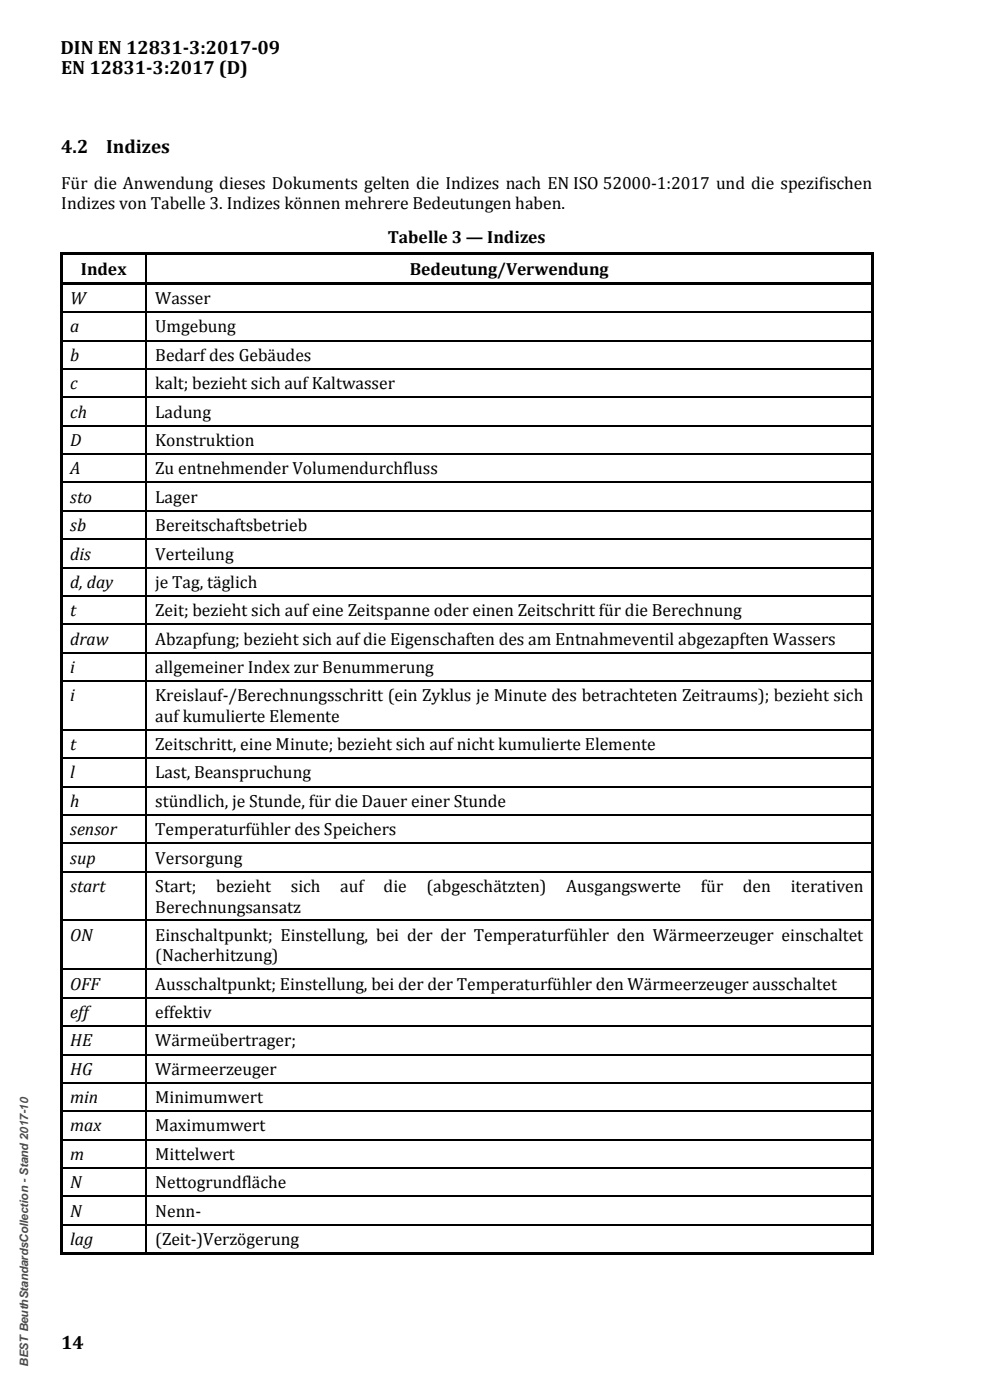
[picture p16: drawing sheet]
<svg xmlns="http://www.w3.org/2000/svg" width="210mm" height="297mm" viewBox="0 0 210 297" stroke-linecap="round" stroke-linejoin="round" font-family="sans-serif">
<defs><g id="words">
<g font-size="4.1">
<text x="12.8" y="11.5">DIN EN 12831-3:2017-09</text>
<text x="13" y="15.6">EN 12831-3:2017 (D)</text>
<text x="13" y="32.6">4.2</text>
<text x="22.5" y="32.6">Indizes</text>
<text x="13" y="286.2">14</text>
</g>
<g font-size="3.7">
<text x="13" y="40">Für die Anwendung dieses Dokuments gelten die Indizes nach EN ISO 52000-1:2017 und die spezifischen</text>
<text x="13" y="44.4">Indizes von Tabelle 3. Indizes können mehrere Bedeutungen haben.</text>
<text x="82.3" y="51.6">Tabelle 3 — Indizes</text>
<text x="17.1" y="58.2">Index</text>
<text x="87" y="58.2">Bedeutung/Verwendung</text>
<text x="14.9" y="64.5">W</text>
<text x="32.9" y="64.5">Wasser</text>
<text x="14.9" y="70.5">a</text>
<text x="32.9" y="70.5">Umgebung</text>
<text x="14.9" y="76.5">b</text>
<text x="32.9" y="76.5">Bedarf des Gebäudes</text>
<text x="14.9" y="82.6">c</text>
<text x="32.9" y="82.6">kalt; bezieht sich auf Kaltwasser</text>
<text x="14.9" y="88.6">ch</text>
<text x="32.9" y="88.6">Ladung</text>
<text x="14.9" y="94.6">D</text>
<text x="32.9" y="94.6">Konstruktion</text>
<text x="14.9" y="100.6">A</text>
<text x="32.9" y="100.6">Zu entnehmender Volumendurchfluss</text>
<text x="14.9" y="106.6">sto</text>
<text x="32.9" y="106.6">Lager</text>
<text x="14.9" y="112.6">sb</text>
<text x="32.9" y="112.6">Bereitschaftsbetrieb</text>
<text x="14.9" y="118.7">dis</text>
<text x="32.9" y="118.7">Verteilung</text>
<text x="14.9" y="124.7">d, day</text>
<text x="32.9" y="124.7">je Tag, täglich</text>
<text x="14.9" y="130.7">t</text>
<text x="32.9" y="130.7">Zeit; bezieht sich auf eine Zeitspanne oder einen Zeitschritt für die Berechnung</text>
<text x="14.9" y="136.7">draw</text>
<text x="32.9" y="136.7">Abzapfung; bezieht sich auf die Eigenschaften des am Entnahmeventil abgezapften Wassers</text>
<text x="14.9" y="142.7">i</text>
<text x="32.9" y="142.7">allgemeiner Index zur Benummerung</text>
<text x="14.9" y="148.8">i</text>
<text x="32.9" y="148.8">Kreislauf-/Berechnungsschritt (ein Zyklus je Minute des betrachteten Zeitraums); bezieht sich</text>
<text x="32.9" y="153.2">auf kumulierte Elemente</text>
<text x="14.9" y="159.1">t</text>
<text x="32.9" y="159.1">Zeitschritt, eine Minute; bezieht sich auf nicht kumulierte Elemente</text>
<text x="14.9" y="165.1">l</text>
<text x="32.9" y="165.1">Last, Beanspruchung</text>
<text x="14.9" y="171.2">h</text>
<text x="32.9" y="171.2">stündlich, je Stunde, für die Dauer einer Stunde</text>
<text x="14.9" y="177.2">sensor</text>
<text x="32.9" y="177.2">Temperaturfühler des Speichers</text>
<text x="14.9" y="183.2">sup</text>
<text x="32.9" y="183.2">Versorgung</text>
<text x="14.9" y="189.2">start</text>
<text x="32.9" y="189.3">Start;</text>
<text x="45.8" y="189.3">bezieht</text>
<text x="61.7" y="189.3">sich</text>
<text x="72.2" y="189.3">auf</text>
<text x="81.4" y="189.3">die</text>
<text x="90.5" y="189.3">(abgeschätzten)</text>
<text x="120.1" y="189.3">Ausgangswerte</text>
<text x="148.7" y="189.3">für</text>
<text x="157.6" y="189.3">den</text>
<text x="167.7" y="189.3">iterativen</text>
<text x="32.9" y="193.6">Berechnungsansatz</text>
<text x="14.9" y="199.6">ON</text>
<text x="32.9" y="199.6">Einschaltpunkt; Einstellung, bei der der Temperaturfühler den Wärmeerzeuger einschaltet</text>
<text x="32.9" y="204">(Nacherhitzung)</text>
<text x="14.9" y="209.9">OFF</text>
<text x="32.9" y="209.9">Ausschaltpunkt; Einstellung, bei der der Temperaturfühler den Wärmeerzeuger ausschaltet</text>
<text x="14.9" y="216">eff</text>
<text x="32.9" y="216">effektiv</text>
<text x="14.9" y="222">HE</text>
<text x="32.9" y="222">Wärmeübertrager;</text>
<text x="14.9" y="228">HG</text>
<text x="32.9" y="228">Wärmeerzeuger</text>
<text x="14.9" y="234">min</text>
<text x="32.9" y="234">Minimumwert</text>
<text x="14.9" y="240">max</text>
<text x="32.9" y="240">Maximumwert</text>
<text x="14.9" y="246">m</text>
<text x="32.9" y="246">Mittelwert</text>
<text x="14.9" y="252.1">N</text>
<text x="32.9" y="252.1">Nettogrundfläche</text>
<text x="14.9" y="258.1">N</text>
<text x="32.9" y="258.1">Nenn-</text>
<text x="14.9" y="264.1">lag</text>
<text x="32.9" y="264.1">(Zeit-)Verzögerung</text>
</g>
<text font-size="2.5" fill="#4d4d4d" x="6" y="290" transform="rotate(-90 6 290)">BEST BeuthStandardsCollection - Stand 2017-10</text>
</g></defs>
<g fill="#000">
<path d="M12.7 53.6h.6v.5h-.6z" fill-rule="evenodd"/>
<path d="M12.7 53.6h.6v.5h-.6z" fill-rule="evenodd"/>
<path d="M12.7 54.1h.6v5.8h-.6z" fill-rule="evenodd"/>
<path d="M13.3 53.6h17.6v.5h-17.6z" fill-rule="evenodd"/>
<path d="M30.9 53.6h.5v.5h-.5z" fill-rule="evenodd"/>
<path d="M31.4 53.6h153.3v.5h-153.3z" fill-rule="evenodd"/>
<path d="M184.7 53.6h.6v.5h-.6z" fill-rule="evenodd"/>
<path d="M184.7 53.6h.6v.5h-.6z" fill-rule="evenodd"/>
<path d="M184.7 54.1h.6v5.8h-.6z" fill-rule="evenodd"/>
<path d="M12.7 59.9h.6v.5h-.6z" fill-rule="evenodd"/>
<path d="M12.7 60.4h.6v5.7h-.6z" fill-rule="evenodd"/>
<path d="M12.7 66.4h.6v5.7h-.6z" fill-rule="evenodd"/>
<path d="M12.7 72.4h.6v5.7h-.6z" fill-rule="evenodd"/>
<path d="M13.3 59.9h17.6v.5h-17.6z" fill-rule="evenodd"/>
<path d="M30.9 59.9h.5v.5h-.5z" fill-rule="evenodd"/>
<path d="M31.4 59.9h153.3v.5h-153.3z" fill-rule="evenodd"/>
<path d="M184.7 59.9h.6v.5h-.6z" fill-rule="evenodd"/>
<path d="M184.7 60.4h.6v5.7h-.6z" fill-rule="evenodd"/>
<path d="M184.7 66.4h.6v5.7h-.6z" fill-rule="evenodd"/>
<path d="M184.7 72.4h.6v5.7h-.6z" fill-rule="evenodd"/>
<path d="M12.7 78.4h.6v5.8h-.6z" fill-rule="evenodd"/>
<path d="M12.7 84.4h.6v5.8h-.6z" fill-rule="evenodd"/>
<path d="M12.7 90.5h.6v5.7h-.6z" fill-rule="evenodd"/>
<path d="M184.7 78.4h.6v5.8h-.6z" fill-rule="evenodd"/>
<path d="M184.7 84.4h.6v5.8h-.6z" fill-rule="evenodd"/>
<path d="M184.7 90.5h.6v5.7h-.6z" fill-rule="evenodd"/>
<path d="M12.7 96.5h.6v5.7h-.6z" fill-rule="evenodd"/>
<path d="M12.7 102.5h.6v5.7h-.6z" fill-rule="evenodd"/>
<path d="M12.7 108.5h.6v5.8h-.6z" fill-rule="evenodd"/>
<path d="M184.7 96.5h.6v5.7h-.6z" fill-rule="evenodd"/>
<path d="M184.7 102.5h.6v5.7h-.6z" fill-rule="evenodd"/>
<path d="M184.7 108.5h.6v5.8h-.6z" fill-rule="evenodd"/>
<path d="M12.7 114.5h.6v5.8h-.6z" fill-rule="evenodd"/>
<path d="M12.7 120.5h.6v5.8h-.6z" fill-rule="evenodd"/>
<path d="M12.7 126.6h.6v5.7h-.6z" fill-rule="evenodd"/>
<path d="M12.7 132.6h.6v5.7h-.6z" fill-rule="evenodd"/>
<path d="M184.7 114.5h.6v5.8h-.6z" fill-rule="evenodd"/>
<path d="M184.7 120.5h.6v5.8h-.6z" fill-rule="evenodd"/>
<path d="M184.7 126.6h.6v5.7h-.6z" fill-rule="evenodd"/>
<path d="M184.7 132.6h.6v5.7h-.6z" fill-rule="evenodd"/>
<path d="M12.7 138.6h.6v5.8h-.6z" fill-rule="evenodd"/>
<path d="M12.7 144.6h.6v10.1h-.6z" fill-rule="evenodd"/>
<path d="M184.7 138.6h.6v5.8h-.6z" fill-rule="evenodd"/>
<path d="M184.7 144.6h.6v10.1h-.6z" fill-rule="evenodd"/>
<path d="M12.7 155h.6v5.7h-.6z" fill-rule="evenodd"/>
<path d="M12.7 161h.6v5.8h-.6z" fill-rule="evenodd"/>
<path d="M12.7 167h.6v5.8h-.6z" fill-rule="evenodd"/>
<path d="M12.7 173h.6v5.8h-.6z" fill-rule="evenodd"/>
<path d="M184.7 155h.6v5.7h-.6z" fill-rule="evenodd"/>
<path d="M184.7 161h.6v5.8h-.6z" fill-rule="evenodd"/>
<path d="M184.7 167h.6v5.8h-.6z" fill-rule="evenodd"/>
<path d="M184.7 173h.6v5.8h-.6z" fill-rule="evenodd"/>
<path d="M12.7 179.1h.6v5.7h-.6z" fill-rule="evenodd"/>
<path d="M12.7 185.1h.6v10.1h-.6z" fill-rule="evenodd"/>
<path d="M184.7 179.1h.6v5.7h-.6z" fill-rule="evenodd"/>
<path d="M184.7 185.1h.6v10.1h-.6z" fill-rule="evenodd"/>
<path d="M12.7 195.4h.6v10.1h-.6z" fill-rule="evenodd"/>
<path d="M12.7 205.8h.6v5.7h-.6z" fill-rule="evenodd"/>
<path d="M12.7 211.8h.6v5.8h-.6z" fill-rule="evenodd"/>
<path d="M184.7 195.4h.6v10.1h-.6z" fill-rule="evenodd"/>
<path d="M184.7 205.8h.6v5.7h-.6z" fill-rule="evenodd"/>
<path d="M184.7 211.8h.6v5.8h-.6z" fill-rule="evenodd"/>
<path d="M12.7 217.8h.6v5.8h-.6z" fill-rule="evenodd"/>
<path d="M12.7 223.9h.6v5.7h-.6z" fill-rule="evenodd"/>
<path d="M12.7 229.9h.6v5.7h-.6z" fill-rule="evenodd"/>
<path d="M184.7 217.8h.6v5.8h-.6z" fill-rule="evenodd"/>
<path d="M184.7 223.9h.6v5.7h-.6z" fill-rule="evenodd"/>
<path d="M184.7 229.9h.6v5.7h-.6z" fill-rule="evenodd"/>
<path d="M12.7 235.9h.6v5.7h-.6z" fill-rule="evenodd"/>
<path d="M12.7 241.9h.6v5.7h-.6z" fill-rule="evenodd"/>
<path d="M12.7 247.9h.6v5.8h-.6z" fill-rule="evenodd"/>
<path d="M12.7 254h.6v5.7h-.6z" fill-rule="evenodd"/>
<path d="M184.7 235.9h.6v5.7h-.6z" fill-rule="evenodd"/>
<path d="M184.7 241.9h.6v5.7h-.6z" fill-rule="evenodd"/>
<path d="M184.7 247.9h.6v5.8h-.6z" fill-rule="evenodd"/>
<path d="M184.7 254h.6v5.7h-.6z" fill-rule="evenodd"/>
<path d="M12.7 260h.6v5.7h-.6z" fill-rule="evenodd"/>
<path d="M12.7 265.7h.6v.5h-.6z" fill-rule="evenodd"/>
<path d="M12.7 265.7h.6v.5h-.6z" fill-rule="evenodd"/>
<path d="M13.3 265.7h17.6v.5h-17.6z" fill-rule="evenodd"/>
<path d="M30.9 265.7h.5v.5h-.5z" fill-rule="evenodd"/>
<path d="M31.4 265.7h153.3v.5h-153.3z" fill-rule="evenodd"/>
<path d="M184.7 260h.6v5.7h-.6z" fill-rule="evenodd"/>
<path d="M184.7 265.7h.6v.5h-.6z" fill-rule="evenodd"/>
<path d="M184.7 265.7h.6v.5h-.6z" fill-rule="evenodd"/>
</g>
<g fill="#000">
<path d="M30.9 54.1h.2zM12.7 66.1h.6v.3h-.6zM12.7 72.1h.6v.3h-.6zM12.7 78.1h.6v.3h-.6zM30.9 60.4h.2zM30.9 66.1h.2v.3h-.2zM30.9 72.1h.2v.3h-.2zM30.9 78.1h.2v.3h-.2zM184.7 66.1h.6v.3h-.6zM184.7 72.1h.6v.3h-.6zM184.7 78.1h.6v.3h-.6zM12.7 84.2h.6v.2h-.6z"/>
<path d="M12.7 90.2h.6v.3h-.6zM12.7 96.2h.6v.3h-.6zM30.9 84.2h.2v.2h-.2zM30.9 90.2h.2v.3h-.2zM30.9 96.2h.2v.3h-.2zM184.7 84.2h.6v.2h-.6zM184.7 90.2h.6v.3h-.6zM184.7 96.2h.6v.3h-.6zM12.7 102.2h.6v.3h-.6zM12.7 108.2h.6v.3h-.6zM12.7 114.3h.6v.2h-.6zM30.9 102.2h.2v.3h-.2z"/>
<path d="M30.9 108.2h.2v.3h-.2zM30.9 114.3h.2v.2h-.2zM184.7 102.2h.6v.3h-.6zM184.7 108.2h.6v.3h-.6zM184.7 114.3h.6v.2h-.6zM12.7 120.3h.6v.2h-.6zM12.7 126.3h.6v.3h-.6zM12.7 132.3h.6v.3h-.6zM12.7 138.3h.6v.3h-.6zM30.9 120.3h.2v.2h-.2zM30.9 126.3h.2v.3h-.2zM30.9 132.3h.2v.3h-.2z"/>
<path d="M30.9 138.3h.2v.3h-.2zM184.7 120.3h.6v.2h-.6zM184.7 126.3h.6v.3h-.6zM184.7 132.3h.6v.3h-.6zM184.7 138.3h.6v.3h-.6zM12.7 144.4h.6v.2h-.6zM12.7 154.7h.6v.3h-.6zM30.9 144.4h.2v.2h-.2zM30.9 154.7h.2v.3h-.2zM184.7 144.4h.6v.2h-.6zM184.7 154.7h.6v.3h-.6zM12.7 160.7h.6v.3h-.6z"/>
<path d="M12.7 166.8h.6v.2h-.6zM12.7 172.8h.6v.2h-.6zM12.7 178.8h.6v.3h-.6zM30.9 160.7h.2v.3h-.2zM30.9 166.8h.2v.2h-.2zM30.9 172.8h.2v.2h-.2zM30.9 178.8h.2v.3h-.2zM184.7 160.7h.6v.3h-.6zM184.7 166.8h.6v.2h-.6zM184.7 172.8h.6v.2h-.6zM184.7 178.8h.6v.3h-.6zM12.7 184.8h.6v.3h-.6z"/>
<path d="M12.7 195.2h.6v.2h-.6zM30.9 184.8h.2v.3h-.2zM30.9 195.2h.2v.2h-.2zM184.7 184.8h.6v.3h-.6zM184.7 195.2h.6v.2h-.6zM12.7 205.5h.6v.3h-.6zM12.7 211.5h.6v.3h-.6zM12.7 217.6h.6v.2h-.6zM30.9 205.5h.2v.3h-.2zM30.9 211.5h.2v.3h-.2zM30.9 217.6h.2v.2h-.2zM184.7 205.5h.6v.3h-.6z"/>
<path d="M184.7 211.5h.6v.3h-.6zM184.7 217.6h.6v.2h-.6zM12.7 223.6h.6v.3h-.6zM12.7 229.6h.6v.3h-.6zM12.7 235.6h.6v.3h-.6zM30.9 223.6h.2v.3h-.2zM30.9 229.6h.2v.3h-.2zM30.9 235.6h.2v.3h-.2zM184.7 223.6h.6v.3h-.6zM184.7 229.6h.6v.3h-.6zM184.7 235.6h.6v.3h-.6zM12.7 241.6h.6v.3h-.6z"/>
<path d="M12.7 247.6h.6v.3h-.6zM12.7 253.7h.6v.3h-.6zM12.7 259.7h.6v.3h-.6zM30.9 241.6h.2v.3h-.2zM30.9 247.6h.2v.3h-.2zM30.9 253.7h.2v.3h-.2zM30.9 259.7h.2v.3h-.2zM184.7 241.6h.6v.3h-.6zM184.7 247.6h.6v.3h-.6zM184.7 253.7h.6v.3h-.6zM184.7 259.7h.6v.3h-.6z"/>
</g>
<g fill="none" stroke="#000" stroke-width=".25">
<path d="M31 54.1v5.8M13.3 66.3h17.6M13.3 72.3h17.6M13.3 78.3h17.6M31 60.4v5.7M31 66.4v5.7M31 72.4v5.7M31 78.4v5.8M31.1 66.3h153.6M31.1 72.3h153.6M31.1 78.3h153.6M13.3 84.3h17.6"/>
<path d="M13.3 90.3h17.6M13.3 96.4h17.6M31 84.4v5.8M31 90.5v5.7M31 96.5v5.7M31.1 84.3h153.6M31.1 90.3h153.6M31.1 96.4h153.6M13.3 102.4h17.6M13.3 108.4h17.6M13.3 114.4h17.6M31 102.5v5.7"/>
<path d="M31 108.5v5.8M31 114.5v5.8M31.1 102.4h153.6M31.1 108.4h153.6M31.1 114.4h153.6M13.3 120.4h17.6M13.3 126.4h17.6M13.3 132.5h17.6M13.3 138.5h17.6M31 120.5v5.8M31 126.6v5.7M31 132.6v5.7"/>
<path d="M31 138.6v5.8M31.1 120.4h153.6M31.1 126.4h153.6M31.1 132.5h153.6M31.1 138.5h153.6M13.3 144.5h17.6M13.3 154.9h17.6M31 144.6v10.1M31 155v5.7M31.1 144.5h153.6M31.1 154.9h153.6M13.3 160.9h17.6"/>
<path d="M13.3 166.9h17.6M13.3 172.9h17.6M13.3 178.9h17.6M31 161v5.8M31 167v5.8M31 173v5.8M31 179.1v5.7M31.1 160.9h153.6M31.1 166.9h153.6M31.1 172.9h153.6M31.1 178.9h153.6M13.3 185h17.6"/>
<path d="M13.3 195.3h17.6M31 185.1v10.1M31 195.4v10.1M31.1 185h153.6M31.1 195.3h153.6M13.3 205.7h17.6M13.3 211.7h17.6M13.3 217.7h17.6M31 205.8v5.7M31 211.8v5.8M31 217.8v5.8M31.1 205.7h153.6"/>
<path d="M31.1 211.7h153.6M31.1 217.7h153.6M13.3 223.7h17.6M13.3 229.7h17.6M13.3 235.8h17.6M31 223.9v5.7M31 229.9v5.7M31 235.9v5.7M31.1 223.7h153.6M31.1 229.7h153.6M31.1 235.8h153.6M13.3 241.8h17.6"/>
<path d="M13.3 247.8h17.6M13.3 253.8h17.6M13.3 259.8h17.6M31 241.9v5.7M31 247.9v5.8M31 254v5.7M31 260v5.7M31.1 241.8h153.6M31.1 247.8h153.6M31.1 253.8h153.6M31.1 259.8h153.6"/>
</g>
<use href="#words"/>
</svg>
